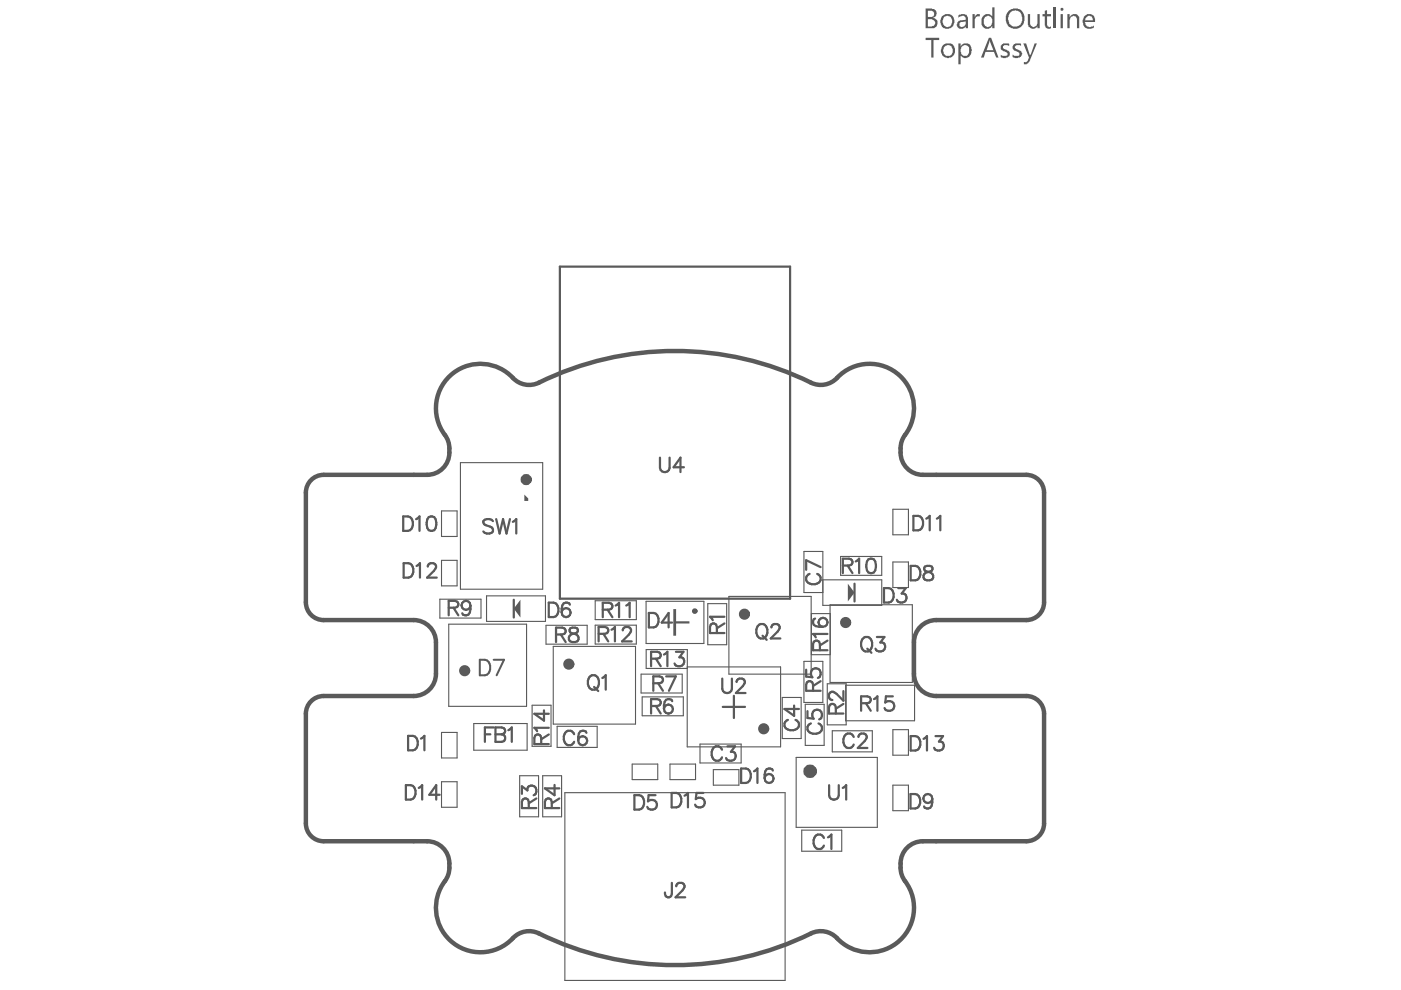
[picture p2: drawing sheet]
<svg xmlns="http://www.w3.org/2000/svg" width="297mm" height="210mm" viewBox="0 0 297 210" stroke-linecap="round" stroke-linejoin="round" font-family="sans-serif">
<g fill="none" stroke="#5a5a5a" stroke-width=".94">
<path d="M95.3 95v1M190.9 95v1M64.9 104.4v23.3M90.6 100.7h-22M195.6 100.7h22M221.4 104.4v23.3M68.6 131.5h19.1M92.4 136.2v6.7M193.8 136.2v6.7M198.5 131.5h19.1M64.9 151.3v23.3M68.6 147.6h19.1"/>
<path d="M198.5 147.6h19.1M221.4 151.3v23.3M68.6 178.4h22M217.6 178.4h-22M95.3 183.1v.9M190.9 183.1v.9"/>
</g>
<g fill="#5a5a5a">
<path d="M206.2 3h.5v.7l.4-.7h.6v.5h-.1a.81 .81 0 0 0-.9 .7v1.8h-.5z"/>
<path d="M217.9 3h.5v1.8a.77 .77 0 0 0 .5 .8 .77 .77 0 0 0 .9-.3l.2-.3v-2h.4v3h-.4v-.4h-.2a1.06 1.06 0 0 1-1.3 .4 1.06 1.06 0 0 1-.6-1.2z"/>
<path d="M221.5 2.3l.5-.1v.8h.8v.5h-.8v1.6a.48 .48 0 0 0 .2 .5 .48 .48 0 0 0 .5 0h.1v.4l-.2 .1a.84 .84 0 0 1-1.1-.8v-1.8h-.5v-.5h.5z"/>
<path d="M223.4 1.6h.5v4.4h-.5z"/>
<path d="M226.3 3h.5v.6l.1-.1a1.04 1.04 0 0 1 1.3-.5 1.04 1.04 0 0 1 .6 1.2v1.8h-.5v-1.7a.72 .72 0 0 0-.3-.8 .72 .72 0 0 0-.9 .1l-.3 .6v1.8h-.5z"/>
<path d="M196.7 2.3v1.3h.6a.67 .67 0 0 0 .7-.7 .67 .67 0 0 0-.8-.6zM196.7 4.1v1.5h.7a.78 .78 0 0 0 .9-.8 .78 .78 0 0 0-.9-.7zM196.2 1.8h1.4l.1 .1a.83 .83 0 0 1 .8 .7l.1 .2-.1 .2a.62 .62 0 0 1-.6 .7l-.1 .1a1.11 1.11 0 0 1 1 1 1.11 1.11 0 0 1-.8 1.2h-1.8z"/>
<path d="M200.1 3.7v.1a1.12 1.12 0 0 0 0 1.5 1.12 1.12 0 0 0 1.4 .2 1.3 1.3 0 0 0-.5-2.1l-.7 .1zM199.6 3.6a1.54 1.54 0 0 1 2.1-.4 1.54 1.54 0 0 1 .4 2.2 1.48 1.48 0 0 1-1.7 .7 1.48 1.48 0 0 1-1-1.6z"/>
<path d="M203.4 4.9a.59 .59 0 0 0 .3 .8 .59 .59 0 0 0 .8-.3l.3-.3v-.6l-1.1 .2zM203.2 3.2l.5-.1a1.02 1.02 0 0 1 1 0 1.02 1.02 0 0 1 .5 1v1.9h-.4v-.4a1.01 1.01 0 0 1-1.2 .6 1.01 1.01 0 0 1-.8-1.1h.2a.83 .83 0 0 1 .9-.8l.9-.1v-.1a.66 .66 0 0 0-.9-.7l-.7 .3z"/>
<path d="M208.3 3.5a1.32 1.32 0 0 1 2.1 0v-1.9h.5v4.4h-.5v-.5a1.25 1.25 0 0 1-1.6 .5 1.25 1.25 0 0 1-.7-1.5v-.6zM208.8 3.6a1.62 1.62 0 0 0 .3 2 .86 .86 0 0 0 1.2-.6l.1-.8a.99 .99 0 0 0-1.6-.6z"/>
<path d="M214.1 2.8a2.15 2.15 0 0 0 0 2.3 1.53 1.53 0 0 0 1.8 .4 1.53 1.53 0 0 0 .8-1.7 1.49 1.49 0 0 0-.9-1.5 1.49 1.49 0 0 0-1.7 .5zM213.7 2.4a2.02 2.02 0 0 1 2.6-.3 2.02 2.02 0 0 1 .8 2.4 .96 .96 0 0 1-.5 1 1.99 1.99 0 0 1-2.3 .3 1.99 1.99 0 0 1-1-2.1l.1-.7z"/>
<path d="M224.8 2a.35 .35 0 0 1 .7 0 .35 .35 0 0 1-.7 0zM224.9 3h.4v3h-.4z"/>
<path d="M230.1 3.8l-.1 .5h1.7a.78 .78 0 0 0-.4-.8 .78 .78 0 0 0-.9 .1zM229.8 3.6a1.38 1.38 0 0 1 2.3 0l.1 1.1h-2.2v.1a1.11 1.11 0 0 0 .8 .9 1.11 1.11 0 0 0 1.1-.3v.5a1.48 1.48 0 0 1-2.2-.8l-.2-.9h.2z"/>
</g>
<g fill="none" stroke="#5a5a5a" stroke-width=".94">
<path d="M95.3 95l-.1-1-.4-.9a10.4 10.4 0 0 1-2.2-8.4 9.5 9.5 0 0 1 7.1-7.3 9.5 9.5 0 0 1 9.6 3.2 4.7 4.7 0 0 0 5 .5 65.6 65.6 0 0 1 58.4 .3 4.7 4.7 0 0 0 4.8-1.3 9.4 9.4 0 0 1 13.1-.6 9.4 9.4 0 0 1 1 13.1l-.6 1.4-.1 1M95.3 96a4.7 4.7 0 0 1-4.7 4.7M190.9 96a4.7 4.7 0 0 0 4.7 4.7M68.6 100.7a3.8 3.8 0 0 0-3.7 3.7M217.6 100.7a3.8 3.8 0 0 1 3.8 3.7M64.9 127.7a3.8 3.8 0 0 0 3.7 3.8M87.7 131.5a4.7 4.7 0 0 1 4.7 4.7M198.5 131.5a4.7 4.7 0 0 0-4.7 4.7M221.4 127.7a3.8 3.8 0 0 1-3.8 3.8M68.6 147.6a3.8 3.8 0 0 0-3.7 3.7M92.4 142.9a4.7 4.7 0 0 1-4.7 4.7M193.8 142.9a4.7 4.7 0 0 0 4.7 4.7"/>
<path d="M217.6 147.6a3.8 3.8 0 0 1 3.8 3.7M64.9 174.6a3.8 3.8 0 0 0 3.7 3.8M90.6 178.4a4.7 4.7 0 0 1 4.7 4.7M195.6 178.4a4.7 4.7 0 0 0-4.7 4.7M221.4 174.6a3.8 3.8 0 0 1-3.8 3.8M95.3 184l-.1 1-.4 1a10.4 10.4 0 0 0-2.2 8.4 9.5 9.5 0 0 0 7.1 7.3 9.5 9.5 0 0 0 9.6-3.3 4.7 4.7 0 0 1 5-.5 65.6 65.6 0 0 0 58.4-.3 4.7 4.7 0 0 1 4.8 1.3 9.4 9.4 0 0 0 13.1 .6 9.4 9.4 0 0 0 1-13.1l-.6-1.4-.1-1"/>
</g>
<g fill="#5a5a5a">
<path d="M111.2 104.9l.8 .8v.5h-.8z"/>
<path d="M179.8 123.8l1.4 1.8-1.4 1.9z"/>
<path d="M142.8 129.1h.5v2.6h2.9v.5h-2.9v2.6h-.5z"/>
<path d="M110.3 127.2v3.7l-1.4-1.9z"/>
</g>
<g fill="none" stroke="#5a5a5a" stroke-width=".47">
<path d="M118.7 56.5h48.8v70.4h-48.8zM139.9 97v2.2a1.03 1.03 0 0 0 1 .9 1.03 1.03 0 0 0 1.1-.9v-2.2M145 99.1h-2.2l1.5-2.1v3.1M85.5 109.5h1a1.63 1.63 0 0 1 1.1 1.5 1.63 1.63 0 0 1-1.1 1.6h-1zM85.6 119.4h1a1.63 1.63 0 0 1 1.1 1.5 1.63 1.63 0 0 1-1.1 1.6h-1zM88.2 110.1l.7-.6v3.1M88.3 120l.7-.6v3.1M90.9 109.6a.99 .99 0 0 1 1.5 .5 2.52 2.52 0 0 1-.3 2.3 .99 .99 0 0 1-1.5-.4 2.52 2.52 0 0 1 .3-2.4zM104.5 110.5a1.35 1.35 0 0 0-2 0 .78 .78 0 0 0 .6 .9l.8 .3a.74 .74 0 0 1 .6 .5 .74 .74 0 0 1-.3 .8 1.41 1.41 0 0 1-1.7-.3M105.2 110.1l.7 3 .8-3 .7 3 .7-3M108.7 110.6l.8-.5v3M178.7 119.9h1.3l.4-.1a.71 .71 0 0 0 0-1.2l-.4-.1h-1.3v3"/>
<path d="M179.7 119.9l1 1.6M181.4 119l.8-.5v3M184.1 118.6a.99 .99 0 0 1 1.5 .4 2.53 2.53 0 0 1-.3 2.4 1 1 0 0 1-1.5-.5 2.52 2.52 0 0 1 .3-2.3zM193.1 120h1a1.63 1.63 0 0 1 1.1 1.5 1.63 1.63 0 0 1-1.1 1.5h-1zM193.7 109.4h1a1.63 1.63 0 0 1 1 1.5 1.63 1.63 0 0 1-1 1.5h-1zM196.4 110l.7-.6v3M198.6 110l.8-.6v3M90.7 120.1a.76 .76 0 0 1 .6-.7h.6a.75 .75 0 0 1 .4 1.2l-1.7 1.9h2M95.1 128.9h1.3l.5-.2a.71 .71 0 0 0 0-1.2l-.5-.1h-1.3v3.1M96.2 128.9l1 1.6M99.8 128.4l-.2 1.5a.89 .89 0 0 1-.7 .6 .89 .89 0 0 1-.9-.5M108.9 127.2v3.7"/>
<path d="M116.3 127.8h1.1a1.63 1.63 0 0 1 1 1.5 1.63 1.63 0 0 1-1 1.5h-1.1zM117.9 134.5h1.3l.4-.1a.71 .71 0 0 0 0-1.2l-.4-.1h-1.3v3M118.9 134.5l1 1.6M120.8 128.2a.9 .9 0 0 0-1.3-.3l-.3 .5-.1 1.4M120.9 133.2a.62 .62 0 0 0 .3 1 1.26 1.26 0 0 1 1.5 1.3 1.07 1.07 0 0 1-1.2 .7 1.07 1.07 0 0 1-.9-1.1 1.4 1.4 0 0 1 1.5-.9 .62 .62 0 0 0 .3-1l-.5-.1zM126.9 134.4h1.3l.5-.2a.71 .71 0 0 0 0-1.1l-.5-.2h-1.3v3.1M127.8 129.3h1.3l.4-.2a.71 .71 0 0 0 0-1.1l-.4-.2h-1.3v3.1M127.9 134.4l1.1 1.6M128.8 129.3l1 1.6M129.6 133.5l.8-.6v3.1M130.5 128.4l.8-.6v3.1M132 133.7a.76 .76 0 0 1 .6-.8h.6a.75 .75 0 0 1 .4 1.2l-1.7 1.9h2"/>
<path d="M132.8 128.4l.7-.6v3.1M137.6 130h1a1.63 1.63 0 0 1 1.1 1.5 1.63 1.63 0 0 1-1.1 1.5h-1zM138 139.7h1.4l.4-.2a.71 .71 0 0 0 0-1.2l-.4-.1h-1.4v3.1M139.1 139.7l1 1.6M140.8 138.8l.7-.6v3.1M142.5 132h-2.2l1.5-2v3M143.3 138.2h1.6l-.9 1.2a.98 .98 0 0 1 1.1 1.1 .98 .98 0 0 1-1.4 .8l-.4-.2-.3-.4M152 134.2v-1.3l-.2-.4a.71 .71 0 0 0-1.1 0l-.2 .4v1.3h3.1M153.6 132.2l-1.6 1M153.6 130.8h-3.1l.6 .7M160.7 132.7a1.13 1.13 0 0 1 1.2-.4 1.13 1.13 0 0 1 .8 1.2 1.34 1.34 0 0 1-.3 1.4 1.34 1.34 0 0 1-1.5 .3 1.89 1.89 0 0 1-.2-2.5zM161.7 134.8l.9 .9"/>
<path d="M163.6 133a.76 .76 0 0 1 .5-.7h.6a.75 .75 0 0 1 .5 1.2l-1.8 1.9h2.1M171.7 121.7a1.13 1.13 0 0 0-.8 1.3 1.13 1.13 0 0 0 1.2 .9 1.34 1.34 0 0 0 1.4-.3 1.34 1.34 0 0 0 .3-1.5l-.5-.4M172.8 131.2a.9 .9 0 0 0-.3 1.3l.5 .3 1.4 .1M173.8 137.9v-1.3l-.1-.5a.71 .71 0 0 0-1.2 0l-.1 .5v1.3h3M174 120.2l-3.1-1.4v2M175.4 135.8l-1.6 1M175.4 134.4h-3l.6 .7M181.2 123.8v3.7M182.9 135.5a1.13 1.13 0 0 1 1.3-.4 1.13 1.13 0 0 1 .7 1.1 1.34 1.34 0 0 1-.3 1.5 1.34 1.34 0 0 1-1.4 .3 1.9 1.9 0 0 1-.3-2.5zM183.9 137.5l.9 .9M185.9 135.1h1.6l-.9 1.1a.98 .98 0 0 1 1.1 1.2 .98 .98 0 0 1-1.3 .7l-.5-.1-.3-.5M187.4 124.7h1a1.63 1.63 0 0 1 1.1 1.5 1.63 1.63 0 0 1-1.1 1.5h-1z"/>
<path d="M190.4 124.7h1.6l-.8 1.2a.98 .98 0 0 1 1 1.1 .98 .98 0 0 1-1.3 .7l-.5-.1-.3-.4M196.1 120.1a.62 .62 0 0 0 .3 1 1.26 1.26 0 0 1 1.4 1.4 1.07 1.07 0 0 1-1.2 .6 1.07 1.07 0 0 1-.8-1.1 1.41 1.41 0 0 1 1.5-.9 .62 .62 0 0 0 .3-1l-.5-.1zM86.5 156h1a1.63 1.63 0 0 1 1.1 1.6 1.63 1.63 0 0 1-1.1 1.5h-1zM89.3 156.6l.7-.6v3.1M102.8 155.7h1.2M104.7 154.2h-1.9v3.1M105.1 154.2h1.3l.4 .2a.71 .71 0 0 1 0 1.1l-.4 .2a.8 .8 0 0 1 .7 .8 .8 .8 0 0 1-.7 .8h-1.3zM105.1 155.7h1.3M107.8 154.8l.7-.6v3.1M114.8 157.8v-1.3l-.2-.5a.71 .71 0 0 0-1.2 0l-.1 .5v1.3h3.1M115.3 150.6v2.2l-2-1.5h3.1M116.4 155.7l-1.6 1"/>
<path d="M116.4 154.3h-3.1l.6 .7M121.7 155.7a1.13 1.13 0 0 0-1.3-.8 1.13 1.13 0 0 0-.9 1.2 1.34 1.34 0 0 0 .3 1.5 1.34 1.34 0 0 0 1.5 .3l.4-.6M124.3 155.4a.9 .9 0 0 0-1.3-.3l-.3 .4-.1 1.5M124.9 143.6a1.13 1.13 0 0 1 1.3-.4 1.13 1.13 0 0 1 .8 1.1 1.34 1.34 0 0 1-.3 1.5 1.34 1.34 0 0 1-1.5 .3 1.89 1.89 0 0 1-.3-2.5zM126 145.6l.8 .9M127.7 143.7l.7-.5v3M138 149.7h1.4l.4-.2a.71 .71 0 0 0 0-1.1l-.4-.2h-1.4v3.1M138.5 144.9h1.3l.5-.2a.71 .71 0 0 0 0-1.1l-.5-.2h-1.3v3.1M139.1 149.7l1 1.6M139.5 144.9l1.1 1.6M141.2 143.4h2.1l-1.5 3.1M142.5 148.7a.9 .9 0 0 0-1.3-.3l-.3 .4-.1 1.5"/>
<path d="M153.1 159a1.13 1.13 0 0 0-1.3-.8 1.13 1.13 0 0 0-.9 1.2 1.34 1.34 0 0 0 .3 1.5 1.34 1.34 0 0 0 1.4 .2l.5-.5M153.1 143.9v2.2a1.03 1.03 0 0 0 1.1 .8 1.03 1.03 0 0 0 1-.8v-2.2M153.2 149.9h4.8M154.2 158.2h1.6l-.8 1.2a.98 .98 0 0 1 1 1.1 .98 .98 0 0 1-1.3 .8l-.5-.2-.3-.4M155.6 147.5v4.7M156.2 144.6a.76 .76 0 0 1 .6-.7h.5a.75 .75 0 0 1 .5 1.1l-1.8 1.9h2.1M167.1 152.6a1.13 1.13 0 0 0-.8 1.3 1.13 1.13 0 0 0 1.2 .9 1.34 1.34 0 0 0 1.5-.3 1.34 1.34 0 0 0 .2-1.4l-.5-.5M168.4 149.6v2.2l-2.1-1.5h3.1M170.9 142v1.4l1.3 .2a1.08 1.08 0 0 1 0-1.6 1.08 1.08 0 0 1 1.6 .2 1.08 1.08 0 0 1-.4 1.5M171.2 150.8v1.4l1.3 .2a1.08 1.08 0 0 1 0-1.7 1.08 1.08 0 0 1 1.6 .2 1.08 1.08 0 0 1-.4 1.6M171.9 153.4a1.12 1.12 0 0 0-.7 1.3 1.12 1.12 0 0 0 1.2 .9 1.34 1.34 0 0 0 1.4-.3 1.34 1.34 0 0 0 .3-1.5l-.6-.4M172.4 146.5v-1.3l-.2-.5a.71 .71 0 0 0-1.1 0l-.2 .5v1.3h3.1"/>
<path d="M174 144.4l-1.6 1M177.2 151.3v-1.3l-.1-.5a.71 .71 0 0 0-1.2 0l-.1 .5v1.3h3M178.8 146.5v2.1l-1.4-1.5a.92 .92 0 0 0-1.5-.1l-.1 .8a.76 .76 0 0 0 .7 .6M178.8 149.3l-1.6 1M181 156.3a1.13 1.13 0 0 0-1.3-.8 1.13 1.13 0 0 0-.9 1.2 1.34 1.34 0 0 0 .3 1.5 1.34 1.34 0 0 0 1.5 .2l.4-.5M182 156.3a.76 .76 0 0 1 .6-.8h.6a.75 .75 0 0 1 .4 1.2l-1.7 1.9h2M182.6 149.1h1.3l.4-.1a.71 .71 0 0 0 0-1.2l-.4-.2h-1.3v3.1M183.6 149.1l1 1.6M185.3 148.2l.7-.6v3.1M189.3 147.6h-1.5l-.1 1.4a1.08 1.08 0 0 1 1.6-.1 1.08 1.08 0 0 1-.2 1.6 1.08 1.08 0 0 1-1.6-.4M193.1 156.1h1a1.63 1.63 0 0 1 1.1 1.5 1.63 1.63 0 0 1-1.1 1.5h-1zM195.8 156.7l.7-.6v3"/>
<path d="M198.3 156.1h1.6l-.8 1.1a.98 .98 0 0 1 1 1.2 .98 .98 0 0 1-1.3 .7l-.5-.1-.2-.5M86.1 166.5h1a1.63 1.63 0 0 1 1 1.5 1.63 1.63 0 0 1-1 1.5h-1zM88.8 167.1l.7-.6v3M93.2 168.5h-2.2l1.5-2v3M110.7 168.3v-1.6l1.1 .9a.98 .98 0 0 1 1.2-1.1 .98 .98 0 0 1 .7 1.4l-.1 .4-.5 .3M112.1 171.3v-1.3l-.1-.4a.71 .71 0 0 0-1.2 0l-.1 .4v1.3h3M113.7 169.3l-1.6 1M117 171.3v-1.3l-.2-.4a.71 .71 0 0 0-1.1 0l-.2 .4v1.3h3.1M117.6 166.4v2.2l-2.1-1.4h3.1M118.6 169.3l-1.6 1M134.5 168.6h1a1.63 1.63 0 0 1 1.1 1.5 1.63 1.63 0 0 1-1.1 1.6h-1zM139 168.6h-1.5l-.1 1.3a1.08 1.08 0 0 1 1.6 0 1.08 1.08 0 0 1-.2 1.6 1.08 1.08 0 0 1-1.6-.4"/>
<path d="M142.4 168.1h1a1.63 1.63 0 0 1 1.1 1.6 1.63 1.63 0 0 1-1.1 1.5h-1zM145.1 168.7l.8-.6v3.1M149.1 168.1h-1.4l-.2 1.3a1.08 1.08 0 0 1 1.7 0 1.08 1.08 0 0 1-.2 1.6 1.08 1.08 0 0 1-1.6-.4M157.1 162.9h1.1a1.63 1.63 0 0 1 1 1.6 1.63 1.63 0 0 1-1 1.5h-1.1zM159.9 163.5l.7-.6v3.1M163.9 163.4a.9 .9 0 0 0-1.4-.3l-.2 .4-.2 1.5M174.7 177.7a1.13 1.13 0 0 0-1.3-.8 1.13 1.13 0 0 0-.9 1.2 1.34 1.34 0 0 0 .3 1.5 1.34 1.34 0 0 0 1.4 .3l.5-.6M175.5 177.5l.8-.6v3.1M175.8 166.5v2.2a1.03 1.03 0 0 0 1 .8 1.03 1.03 0 0 0 1-.8v-2.2M178.7 167.1l.7-.6v3M193 168.4h1.1a1.63 1.63 0 0 1 1 1.5 1.63 1.63 0 0 1-1 1.5h-1.1zM197.7 169.4l-.2 1.4a.89 .89 0 0 1-.7 .6 .89 .89 0 0 1-.9-.4"/>
<path d="M142.4 187.2v2.3l-.1 .5a.71 .71 0 0 1-1.2 0l-.1-.8M143.4 187.9a.76 .76 0 0 1 .6-.7h.5a.75 .75 0 0 1 .5 1.2l-1.8 1.8h2.1"/>
<circle cx="98.8" cy="128.3" r=".95"/>
<circle cx="120" cy="129.9" r=".95"/>
<circle cx="174.5" cy="132" r=".95"/>
<circle cx="123.5" cy="157.1" r=".95"/>
<circle cx="141.7" cy="150.3" r=".95"/>
<circle cx="163.1" cy="165.1" r=".95"/>
<circle cx="196.7" cy="169.3" r=".95"/>
</g>
<g fill="none" stroke="#5a5a5a" stroke-width=".24">
<path d="M95.3 95v1M97.6 98.1h17.5v26.8h-17.5zM190.9 95v1M64.9 104.4v23.3M90.6 100.7h-22M93.6 108.3h3.3v5.4h-3.3zM93.6 118.8h3.3v5.4h-3.3zM178.2 118h8.7v4h-8.7zM189.3 108h3.3v5.4h-3.3zM189.3 119.2h3.3v5.4h-3.3zM195.6 100.7h22M221.4 104.4v23.3"/>
<path d="M68.6 131.5h19.1M92.4 136.2v6.7M93.3 127h8.7v4h-8.7zM95.1 132.3h16.5v17.5h-16.5zM103.2 126.3h12.4v5.5h-12.4zM115.8 132.6h8.7v4h-8.7zM117.3 137h17.4v16.5h-17.4zM126.2 132.6h8.7v4h-8.7zM126.2 127.4h8.7v4h-8.7zM137 127.5h12.2v8.9h-12.2zM150.1 128h4v8.7h-4zM154.5 126.5h17.5v16.4h-17.5z"/>
<path d="M172 130.1h4v8.7h-4M174.5 122.9h12.4v5.5h-12.4v-11.5h-4v8.7h4M176 128.2h17.4v16.5h-17.4zM193.8 136.2v6.7M198.5 131.5h19.1M64.9 151.3v23.3M68.6 147.6h19.1M93.6 155.3h3.3v5.4h-3.3zM100.4 153.4h11.4v5.7h-11.4zM112.8 149.5h4v8.7h-4zM118.1 154h8.5v4.5h-8.5zM135.9 142.9h8.7v4h-8.7z"/>
<path d="M136.2 147.8h8.7v4h-8.7zM145.7 141.4h19.8v17h-19.8v-20.7h-8.7v4h8.7M148.4 157.8h8.7v4h-8.7zM165.9 147.9h4v8.7h-4zM170.5 140.2h4v8.7h-4zM170.7 149.3h4v8.7h-4zM175.4 145h4v8.7h-4zM176.5 154.9h8.4v4.5h-8.4zM179.3 145.3h14.6v7.5h-14.6zM189.3 154.7h3.3v5.4h-3.3zM198.5 147.6h19.1M221.4 151.3v23.3"/>
<path d="M68.6 178.4h22M93.6 165.7h3.3v5.5h-3.3zM110.2 164.5h4v8.7h-4zM115.1 164.5h4v8.7h-4zM119.8 168.1h46.7v39.8h-46.7zM134 162h5.5v3.3h-5.5zM142 162h5.5v3.3h-5.5zM151.2 163.2h5.5v3.3h-5.5zM168.8 160.6h17.2v14.8h-17.2zM170 176h8.5v4.5h-8.5zM189.3 166.5h3.3v5.4h-3.3zM217.6 178.4h-22"/>
<path d="M95.3 183.1v.9M190.9 183.1v.9"/>
</g>
<path d="M101.7 139.9h1.1a1.76 1.76 0 0 1 1.2 1.6 1.76 1.76 0 0 1-1.2 1.7h-1.1zM104.7 139.9h2.2l-1.6 3.3" fill="none" stroke="#5a5a5a" stroke-width=".42"/>
<g fill="#5a5a5a">
<path d="M196.2 8h2.9v.5h-1.2v3.7h-.5v-3.7h-1.2z"/>
<path d="M212.2 9.7l.5-.5h1.2l.1 .1v.5v-.1l-.6-.1a.46 .46 0 0 0-.7 .2 .46 .46 0 0 0 .3 .6l.1 .1a.99 .99 0 0 1 .9 1.5l-.4 .2h-.3v.1h-.6l-.5-.2v-.5l.6 .2a.56 .56 0 0 0 .6 0 .56 .56 0 0 0 .2-.6l-.3-.2a1.07 1.07 0 0 1-1.1-1.3z"/>
<path d="M214.8 9.6a1.53 1.53 0 0 1 1.7-.3v.5l-.3-.2h-.4a.48 .48 0 0 0-.6 .6l.6 .3a.89 .89 0 0 1 .8 .6 .89 .89 0 0 1-.2 1l-.6 .2h-.6l-.5-.2v-.5l.3 .2h.4a.46 .46 0 0 0 .7-.2 .46 .46 0 0 0-.5-.6l-.1-.1a.84 .84 0 0 1-.7-.5 .84 .84 0 0 1 0-.8z"/>
<path d="M217 9.2h.6l.8 2.5 1-2.5h.4l-1.4 3.6-.4 .6-.3 .2h-.6v-.4h.2v.1l.4-.1 .2-.3 .3-.7z"/>
<path d="M200.1 10v.2a1.24 1.24 0 0 0 .2 1.4 1.04 1.04 0 0 0 1.3 .1 1.04 1.04 0 0 0 .4-1.2 .96 .96 0 0 0-.7-.9 .96 .96 0 0 0-1.1 .4zM199.7 9.8l.1-.1a1.73 1.73 0 0 1 2.4 0 1.68 1.68 0 0 1 .1 1.7 1.68 1.68 0 0 1-1.5 .9 1.69 1.69 0 0 1-1.3-1.8z"/>
<path d="M203.2 9.2h.5v.6l.1-.1a1.19 1.19 0 0 1 1.3-.5 1.19 1.19 0 0 1 .8 1.2l.2 .1a2.15 2.15 0 0 1-.9 1.7h-.2a1.33 1.33 0 0 1-1.3-.4v1.8h-.5zM203.8 10l-.1 .4 .1 .8a.89 .89 0 0 0 1.1 .6 .89 .89 0 0 0 .6-1.2 .9 .9 0 0 0-.6-1 .9 .9 0 0 0-1.1 .4z"/>
<path d="M209.8 8.6l-.6 2h1.4l-.7-1.7v-.4zM209.7 8h.4l1.6 4.2h-.5l-.5-1.2h-1.8l-.3 1.2h-.6z"/>
</g>
<circle cx="111.6" cy="101.7" r=".47" fill="none" stroke="#5a5a5a" stroke-width="1.4"/>
<g fill="none" stroke="#5a5a5a" stroke-width="1.2">
<circle cx="157.8" cy="130.2" r=".59"/>
<circle cx="179.3" cy="132" r=".59"/>
<circle cx="98.5" cy="142.2" r=".59"/>
<circle cx="120.6" cy="140.8" r=".59"/>
<circle cx="161.9" cy="154.5" r=".59"/>
</g>
<circle cx="147.3" cy="129.6" r=".24" fill="none" stroke="#5a5a5a" stroke-width=".71"/>
<circle cx="171.7" cy="163.5" r=".24" fill="none" stroke="#5a5a5a" stroke-width="2.4"/>
<g fill="none" stroke="#5a5a5a" stroke-width=".24">
<path d="M95.3 95l-.1-1-.4-.9a10.4 10.4 0 0 1-2.2-8.4 9.5 9.5 0 0 1 7.1-7.3 9.5 9.5 0 0 1 9.6 3.2 4.7 4.7 0 0 0 5 .5 65.6 65.6 0 0 1 58.4 .3 4.7 4.7 0 0 0 4.8-1.3 9.4 9.4 0 0 1 13.1-.6 9.4 9.4 0 0 1 1 13.1l-.6 1.4-.1 1M95.3 96a4.7 4.7 0 0 1-4.7 4.7M190.9 96a4.7 4.7 0 0 0 4.7 4.7M68.6 100.7a3.8 3.8 0 0 0-3.7 3.7M217.6 100.7a3.8 3.8 0 0 1 3.8 3.7M64.9 127.7a3.8 3.8 0 0 0 3.7 3.8M87.7 131.5a4.7 4.7 0 0 1 4.7 4.7M198.5 131.5a4.7 4.7 0 0 0-4.7 4.7M221.4 127.7a3.8 3.8 0 0 1-3.8 3.8M68.6 147.6a3.8 3.8 0 0 0-3.7 3.7M92.4 142.9a4.7 4.7 0 0 1-4.7 4.7M193.8 142.9a4.7 4.7 0 0 0 4.7 4.7"/>
<path d="M217.6 147.6a3.8 3.8 0 0 1 3.8 3.7M64.9 174.6a3.8 3.8 0 0 0 3.7 3.8M90.6 178.4a4.7 4.7 0 0 1 4.7 4.7M195.6 178.4a4.7 4.7 0 0 0-4.7 4.7M221.4 174.6a3.8 3.8 0 0 1-3.8 3.8M95.3 184l-.1 1-.4 1a10.4 10.4 0 0 0-2.2 8.4 9.5 9.5 0 0 0 7.1 7.3 9.5 9.5 0 0 0 9.6-3.3 4.7 4.7 0 0 1 5-.5 65.6 65.6 0 0 0 58.4-.3 4.7 4.7 0 0 1 4.8 1.3 9.4 9.4 0 0 0 13.1 .6 9.4 9.4 0 0 0 1-13.1l-.6-1.4-.1-1"/>
</g>
</svg>
